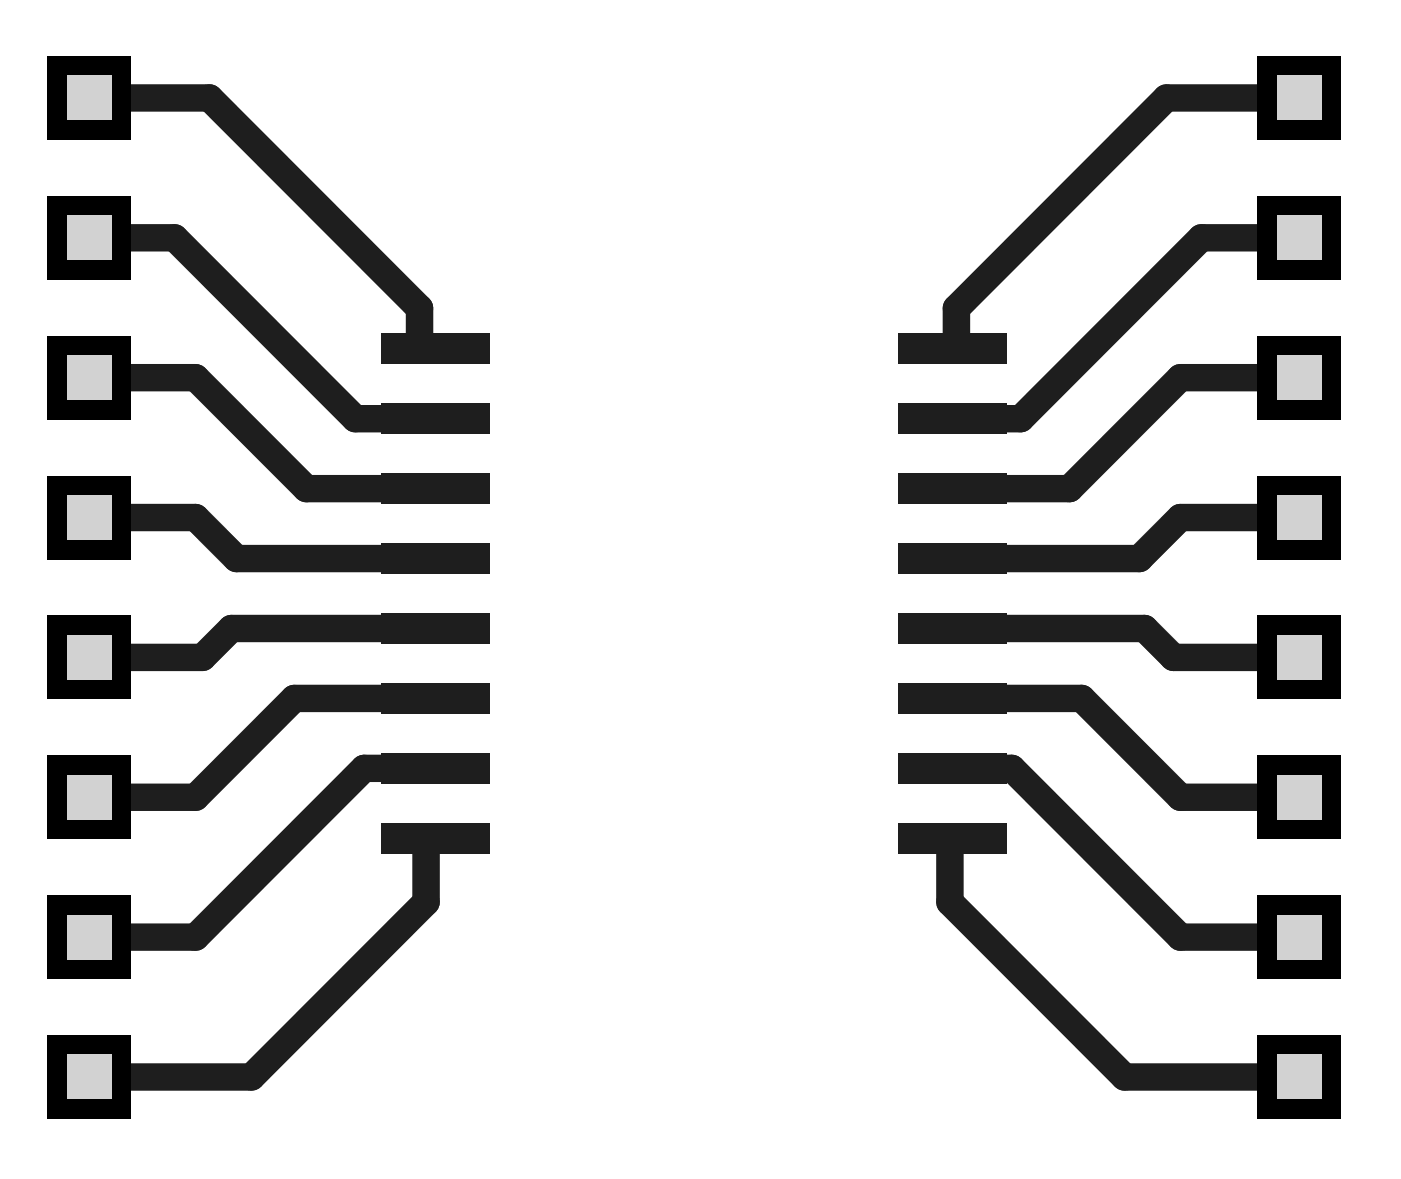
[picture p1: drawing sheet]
<svg xmlns="http://www.w3.org/2000/svg" width="85mm" height="71mm" viewBox="0 0 85 71" stroke-linecap="round" stroke-linejoin="round" font-family="sans-serif">
<g fill="none" stroke="#1e1e1e" stroke-width="1.7">
<path d="M5.4 5.9h7.3l12.7 12.7v2.4l.1 .1h.8M5.4 14.4h5.2l10.9 10.9h4.8M77.8 5.9h-7.3l-12.7 12.7v2.4l-.1 .1h-.9M77.8 14.4h-5.2l-10.9 10.9h-4.9M5.4 31.3h6.4l2.5 2.5h12M5.4 22.8h6.4l6.7 6.7h7.8M26.3 38h-12.3l-1.8 1.7h-6.8M56.8 38h12.4l1.7 1.7h6.9M77.8 31.3h-6.5l-2.4 2.5h-12.1M77.8 22.8h-6.5l-6.7 6.7h-7.8M26.3 50.7h-.5l-.1 .1v3.7l-10.5 10.6h-9.8M26.3 46.4h-4.3l-10.2 10.2h-6.4"/>
<path d="M26.3 42.2h-8.5l-6 6h-6.4M56.8 50.7h.5l.1 .1v3.7l10.6 10.6h9.8M56.8 46.4h4.3l10.2 10.2h6.5M56.8 42.2h8.6l5.9 6h6.5"/>
</g>
<path d="M76 45.7h5v5h-5z" fill-rule="evenodd" fill="#000"/>
<path d="M77.2 46.9h2.6v2.6h-2.6z" fill-rule="evenodd" fill="#d2d2d2"/>
<path d="M76 54.1h5v5.1h-5z" fill-rule="evenodd" fill="#000"/>
<path d="M77.2 55.3h2.6v2.7h-2.6z" fill-rule="evenodd" fill="#d2d2d2"/>
<path d="M76 20.3h5v5.1h-5z" fill-rule="evenodd" fill="#000"/>
<path d="M77.2 21.5h2.6v2.7h-2.6z" fill-rule="evenodd" fill="#d2d2d2"/>
<path d="M76 28.7h5v5.1h-5z" fill-rule="evenodd" fill="#000"/>
<path d="M77.2 30h2.6v2.6h-2.6z" fill-rule="evenodd" fill="#d2d2d2"/>
<path d="M76 3.4h5v5.1h-5z" fill-rule="evenodd" fill="#000"/>
<path d="M77.2 4.6h2.6v2.7h-2.6z" fill-rule="evenodd" fill="#d2d2d2"/>
<path d="M76 11.8h5v5.1h-5z" fill-rule="evenodd" fill="#000"/>
<path d="M77.2 13h2.6v2.7h-2.6z" fill-rule="evenodd" fill="#d2d2d2"/>
<path d="M76 37.2h5v5.1h-5z" fill-rule="evenodd" fill="#000"/>
<path d="M77.2 38.4h2.6v2.7h-2.6z" fill-rule="evenodd" fill="#d2d2d2"/>
<path d="M76 62.6h5v5h-5z" fill-rule="evenodd" fill="#000"/>
<path d="M77.2 63.8h2.6v2.6h-2.6z" fill-rule="evenodd" fill="#d2d2d2"/>
<path d="M2.9 45.7h5v5h-5z" fill-rule="evenodd" fill="#000"/>
<path d="M4.1 46.9h2.6v2.6h-2.6z" fill-rule="evenodd" fill="#d2d2d2"/>
<path d="M2.9 54.1h5v5.1h-5z" fill-rule="evenodd" fill="#000"/>
<path d="M4.1 55.3h2.6v2.7h-2.6z" fill-rule="evenodd" fill="#d2d2d2"/>
<path d="M2.9 20.3h5v5.1h-5z" fill-rule="evenodd" fill="#000"/>
<path d="M4.1 21.5h2.6v2.7h-2.6z" fill-rule="evenodd" fill="#d2d2d2"/>
<path d="M2.9 28.7h5v5.1h-5z" fill-rule="evenodd" fill="#000"/>
<path d="M4.1 30h2.6v2.6h-2.6z" fill-rule="evenodd" fill="#d2d2d2"/>
<path d="M2.9 3.4h5v5.1h-5z" fill-rule="evenodd" fill="#000"/>
<path d="M4.1 4.6h2.6v2.7h-2.6z" fill-rule="evenodd" fill="#d2d2d2"/>
<path d="M2.9 11.8h5v5.1h-5z" fill-rule="evenodd" fill="#000"/>
<path d="M4.1 13h2.6v2.7h-2.6z" fill-rule="evenodd" fill="#d2d2d2"/>
<path d="M2.9 37.2h5v5.1h-5z" fill-rule="evenodd" fill="#000"/>
<path d="M4.1 38.4h2.6v2.7h-2.6z" fill-rule="evenodd" fill="#d2d2d2"/>
<path d="M2.9 62.6h5v5h-5z" fill-rule="evenodd" fill="#000"/>
<path d="M4.1 63.8h2.6v2.6h-2.6z" fill-rule="evenodd" fill="#d2d2d2"/>
<g fill="#1e1e1e">
<path d="M23 45.5h6.6v1.9h-6.6z" fill-rule="evenodd"/>
<path d="M23 41.3h6.6v1.8h-6.6z" fill-rule="evenodd"/>
<path d="M23 32.8h6.6v1.9h-6.6z" fill-rule="evenodd"/>
<path d="M23 24.4h6.6v1.8h-6.6z" fill-rule="evenodd"/>
<path d="M23 20.2h6.6v1.8h-6.6z" fill-rule="evenodd"/>
<path d="M23 49.7h6.6v1.9h-6.6z" fill-rule="evenodd"/>
<path d="M23 28.6h6.6v1.9h-6.6z" fill-rule="evenodd"/>
<path d="M23 37.1h6.6v1.8h-6.6z" fill-rule="evenodd"/>
<path d="M54.3 45.5h6.6v1.9h-6.6z" fill-rule="evenodd"/>
<path d="M54.3 41.3h6.6v1.8h-6.6z" fill-rule="evenodd"/>
<path d="M54.3 32.8h6.6v1.9h-6.6z" fill-rule="evenodd"/>
<path d="M54.3 24.4h6.6v1.8h-6.6z" fill-rule="evenodd"/>
<path d="M54.3 20.2h6.6v1.8h-6.6z" fill-rule="evenodd"/>
<path d="M54.3 49.7h6.6v1.9h-6.6z" fill-rule="evenodd"/>
<path d="M54.3 37.1h6.6v1.8h-6.6z" fill-rule="evenodd"/>
<path d="M54.3 28.6h6.6v1.9h-6.6z" fill-rule="evenodd"/>
</g>
</svg>
